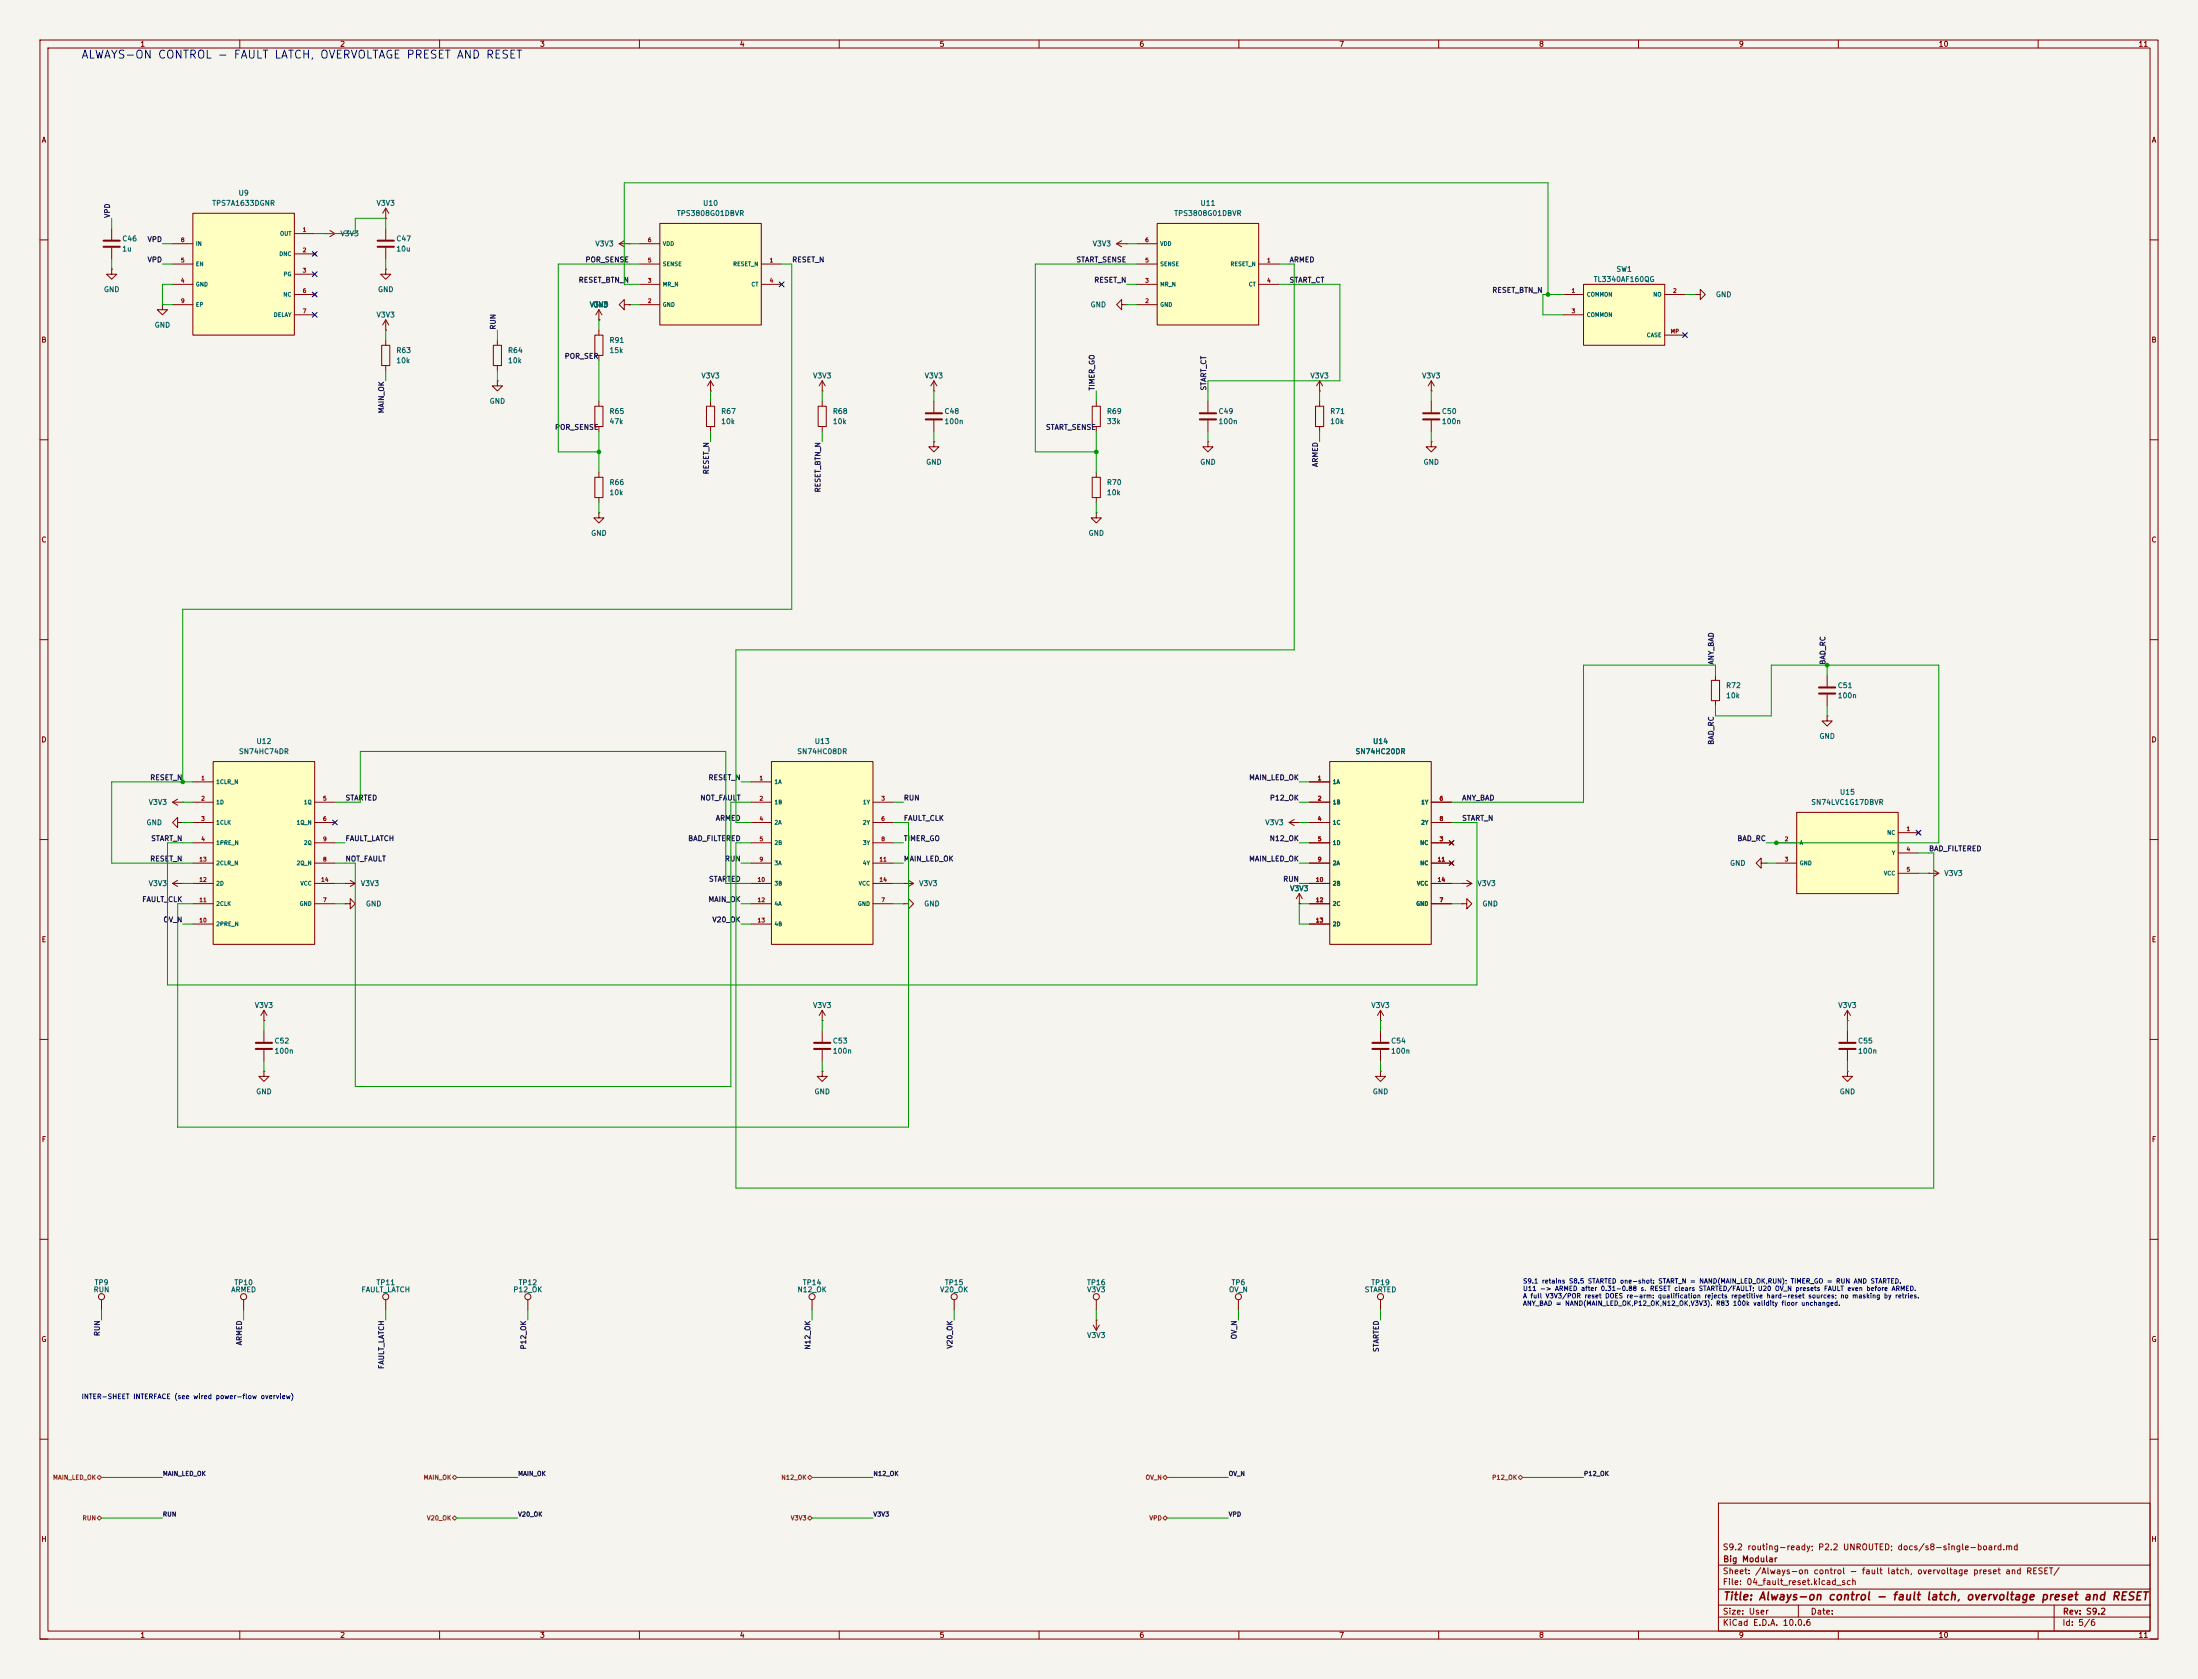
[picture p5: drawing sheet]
<svg xmlns="http://www.w3.org/2000/svg" width="550mm" height="420mm" viewBox="0 0 550 420" stroke-linecap="round" stroke-linejoin="round" font-family="sans-serif">
<defs><g id="words">
<text font-size="2" fill="#0000c2" x="20.2" y="15.2">ALWAYS-ON CONTROL - FAULT LATCH, OVERVOLTAGE PRESET AND RESET</text>
<text font-size="2" fill="#840000" x="431" y="400.8">Title: Always-on control - fault latch, overvoltage preset and RESET</text>
<g font-size="1.5" fill="#840000">
<text x="431" y="388.2">S9.2 routing-ready; P2.2 UNROUTED; docs/s8-single-board.md</text>
<text x="431" y="394.2">Sheet: /Always-on control - fault latch, overvoltage preset and RESET/</text>
<text x="431" y="391.1">Big Modular</text>
<text x="431" y="396.9">File: 04_fault_reset.kicad_sch</text>
<text x="431" y="407.1">KiCad E.D.A. 10.0.6</text>
<text x="431" y="404.3">Size: User</text>
<text x="453" y="404.3">Date:</text>
<text x="516" y="407.1">Id: 5/6</text>
<text x="516" y="404.2">Rev: S9.2</text>
</g>
<g font-size="1.3" fill="#840000">
<text x="35" y="12">1</text>
<text x="85" y="12">2</text>
<text x="135" y="12">3</text>
<text x="185" y="12">4</text>
<text x="235" y="12">5</text>
<text x="285" y="12">6</text>
<text x="335" y="12">7</text>
<text x="385" y="12">8</text>
<text x="435" y="12">9</text>
<text x="485" y="12">10</text>
<text x="535" y="12">11</text>
<text x="10.3" y="36">A</text>
<text x="538.3" y="36">A</text>
<text x="10.2" y="86">B</text>
<text x="538.2" y="86">B</text>
<text x="10.2" y="136">C</text>
<text x="538.2" y="136">C</text>
<text x="10.2" y="186">D</text>
<text x="538.2" y="186">D</text>
<text x="10.3" y="236">E</text>
<text x="538.3" y="236">E</text>
<text x="10.3" y="286">F</text>
<text x="538.3" y="286">F</text>
<text x="10.2" y="336">G</text>
<text x="538.2" y="336">G</text>
<text x="10.2" y="386">H</text>
<text x="538.2" y="386">H</text>
<text x="35" y="410">1</text>
<text x="85" y="410">2</text>
<text x="135" y="410">3</text>
<text x="185" y="410">4</text>
<text x="235" y="410">5</text>
<text x="285" y="410">6</text>
<text x="335" y="410">7</text>
<text x="385" y="410">8</text>
<text x="435" y="410">9</text>
<text x="485" y="410">10</text>
<text x="535" y="410">11</text>
</g>
<g font-size="1.3" fill="#006464">
<text x="53" y="51.8">TPS7A1633DGNR</text>
<text x="59.6" y="49.2">U9</text>
<text x="94.1" y="51.8">V3V3</text>
<text x="175.8" y="51.8">U10</text>
<text x="300.3" y="51.8">U11</text>
<text x="85.1" y="59.4">V3V3</text>
<text x="169.2" y="54.3">TPS3808G01DBVR</text>
<text x="293.7" y="54.3">TPS3808G01DBVR</text>
<text x="30.5" y="60.7">C46</text>
<text x="30.5" y="63.2">1u</text>
<text x="99" y="60.7">C47</text>
<text x="99" y="63.2">10u</text>
<text x="148.8" y="61.9">V3V3</text>
<text x="273.3" y="61.9">V3V3</text>
<text x="398.7" y="70.8">TL3340AF160QG</text>
<text x="404.3" y="68.3">SW1</text>
<text x="25.9" y="73.4">GND</text>
<text x="94.5" y="73.4">GND</text>
<text x="147.4" y="77.2">V3V3</text>
<text x="148.3" y="77.2">GND</text>
<text x="272.8" y="77.2">GND</text>
<text x="429.2" y="74.6">GND</text>
<text x="38.6" y="82.3">GND</text>
<text x="94.1" y="79.7">V3V3</text>
<text x="99" y="88.6">R63</text>
<text x="127" y="88.6">R64</text>
<text x="152.4" y="86.1">R91</text>
<text x="152.4" y="88.6">15k</text>
<text x="99" y="91.1">10k</text>
<text x="127" y="91.1">10k</text>
<text x="175.4" y="95">V3V3</text>
<text x="203.3" y="95">V3V3</text>
<text x="231.3" y="95">V3V3</text>
<text x="327.8" y="95">V3V3</text>
<text x="355.7" y="95">V3V3</text>
<text x="122.4" y="101.3">GND</text>
<text x="152.4" y="103.8">R65</text>
<text x="152.4" y="106.4">47k</text>
<text x="180.3" y="103.8">R67</text>
<text x="180.3" y="106.4">10k</text>
<text x="208.3" y="103.8">R68</text>
<text x="208.3" y="106.4">10k</text>
<text x="236.2" y="103.8">C48</text>
<text x="236.2" y="106.4">100n</text>
<text x="276.8" y="103.8">R69</text>
<text x="276.8" y="106.4">33k</text>
<text x="304.8" y="103.8">C49</text>
<text x="304.8" y="106.4">100n</text>
<text x="332.7" y="103.8">R71</text>
<text x="332.7" y="106.4">10k</text>
<text x="360.7" y="103.8">C50</text>
<text x="360.7" y="106.4">100n</text>
<text x="231.6" y="116.5">GND</text>
<text x="300.2" y="116.5">GND</text>
<text x="356.1" y="116.5">GND</text>
<text x="152.4" y="121.6">R66</text>
<text x="152.4" y="124.2">10k</text>
<text x="276.8" y="121.6">R70</text>
<text x="276.8" y="124.2">10k</text>
<text x="147.8" y="134.3">GND</text>
<text x="272.3" y="134.3">GND</text>
<text x="431.8" y="172.4">R72</text>
<text x="459.7" y="172.4">C51</text>
<text x="431.8" y="175">10k</text>
<text x="459.7" y="175">100n</text>
<text x="455.1" y="185.1">GND</text>
<text x="59.7" y="188.9">SN74HC74DR</text>
<text x="64" y="186.4">U12</text>
<text x="199.4" y="188.9">SN74HC08DR</text>
<text x="203.7" y="186.4">U13</text>
<text x="339.1" y="188.9">SN74HC20DR</text>
<text x="343.4" y="186.4">U14</text>
<text x="37.1" y="201.6">V3V3</text>
<text x="453.1" y="201.6">SN74LVC1G17DBVR</text>
<text x="460.3" y="199.1">U15</text>
<text x="36.5" y="206.7">GND</text>
<text x="316.5" y="206.7">V3V3</text>
<text x="37.1" y="222">V3V3</text>
<text x="90.2" y="222">V3V3</text>
<text x="229.9" y="222">V3V3</text>
<text x="369.6" y="222">V3V3</text>
<text x="432.8" y="216.9">GND</text>
<text x="486.4" y="219.4">V3V3</text>
<text x="91.4" y="227">GND</text>
<text x="231.1" y="227">GND</text>
<text x="322.7" y="223.2">V3V3</text>
<text x="370.8" y="227">GND</text>
<text x="63.6" y="252.4">V3V3</text>
<text x="203.3" y="252.4">V3V3</text>
<text x="343" y="252.4">V3V3</text>
<text x="459.9" y="252.4">V3V3</text>
<text x="68.6" y="261.3">C52</text>
<text x="68.6" y="263.9">100n</text>
<text x="208.3" y="261.3">C53</text>
<text x="208.3" y="263.9">100n</text>
<text x="348" y="261.3">C54</text>
<text x="348" y="263.9">100n</text>
<text x="464.8" y="261.3">C55</text>
<text x="464.8" y="263.9">100n</text>
<text x="64" y="274">GND</text>
<text x="203.7" y="274">GND</text>
<text x="343.4" y="274">GND</text>
<text x="460.2" y="274">GND</text>
<text x="23.3" y="323.6">RUN</text>
<text x="23.5" y="321.8">TP9</text>
<text x="57.7" y="323.6">ARMED</text>
<text x="58.5" y="321.8">TP10</text>
<text x="90.3" y="323.6">FAULT_LATCH</text>
<text x="94.1" y="321.8">TP11</text>
<text x="128.3" y="323.6">P12_OK</text>
<text x="129.6" y="321.8">TP12</text>
<text x="199.4" y="323.6">N12_OK</text>
<text x="200.7" y="321.8">TP14</text>
<text x="235.1" y="323.6">V20_OK</text>
<text x="236.3" y="321.8">TP15</text>
<text x="271.9" y="321.8">TP16</text>
<text x="271.9" y="323.6">V3V3</text>
<text x="307.4" y="323.6">OV_N</text>
<text x="308" y="321.8">TP6</text>
<text x="341.4" y="323.6">STARTED</text>
<text x="343" y="321.8">TP19</text>
<text x="271.9" y="335">V3V3</text>
</g>
<g font-size="1.3" fill="#0f0f0f">
<text x="27.8" y="54.6" transform="rotate(-90 27.8 54.6)">VPD</text>
<text x="36.8" y="60.8">VPD</text>
<text x="36.8" y="65.9">VPD</text>
<text x="146.4" y="65.9">POR_SENSE</text>
<text x="198.1" y="65.9">RESET_N</text>
<text x="269.2" y="65.9">START_SENSE</text>
<text x="322.6" y="65.9">ARMED</text>
<text x="144.7" y="71">RESET_BTN_N</text>
<text x="273.7" y="71">RESET_N</text>
<text x="322.6" y="71">START_CT</text>
<text x="373.3" y="73.5">RESET_BTN_N</text>
<text x="124.3" y="82.6" transform="rotate(-90 124.3 82.6)">RUN</text>
<text x="141.2" y="90.1">POR_SER</text>
<text x="274.2" y="97.8" transform="rotate(-90 274.2 97.8)">TIMER_GO</text>
<text x="302.1" y="97.8" transform="rotate(-90 302.1 97.8)">START_CT</text>
<text x="96.4" y="103.5" transform="rotate(-90 96.4 103.5)">MAIN_OK</text>
<text x="138.7" y="107.8">POR_SENSE</text>
<text x="261.6" y="107.8">START_SENSE</text>
<text x="177.7" y="118.8" transform="rotate(-90 177.7 118.8)">RESET_N</text>
<text x="330.1" y="117" transform="rotate(-90 330.1 117)">ARMED</text>
<text x="205.6" y="123.3" transform="rotate(-90 205.6 123.3)">RESET_BTN_N</text>
<text x="429.1" y="166.4" transform="rotate(-90 429.1 166.4)">ANY_BAD</text>
<text x="457.1" y="166.4" transform="rotate(-90 457.1 166.4)">BAD_RC</text>
<text x="429.1" y="186.4" transform="rotate(-90 429.1 186.4)">BAD_RC</text>
<text x="37.4" y="195.5">RESET_N</text>
<text x="177.1" y="195.5">RESET_N</text>
<text x="312.4" y="195.5">MAIN_LED_OK</text>
<text x="86.3" y="200.5">STARTED</text>
<text x="175.1" y="200.5">NOT_FAULT</text>
<text x="226" y="200.5">RUN</text>
<text x="317.6" y="200.5">P12_OK</text>
<text x="365.7" y="200.5">ANY_BAD</text>
<text x="179" y="205.6">ARMED</text>
<text x="226" y="205.6">FAULT_CLK</text>
<text x="365.7" y="205.6">START_N</text>
<text x="37.4" y="215.8">RESET_N</text>
<text x="37.7" y="210.7">START_N</text>
<text x="86.3" y="215.8">NOT_FAULT</text>
<text x="86.3" y="210.7">FAULT_LATCH</text>
<text x="172.1" y="210.7">BAD_FILTERED</text>
<text x="181.3" y="215.8">RUN</text>
<text x="226" y="210.7">TIMER_GO</text>
<text x="226" y="215.8">MAIN_LED_OK</text>
<text x="312.4" y="215.8">MAIN_LED_OK</text>
<text x="317.6" y="210.7">N12_OK</text>
<text x="434.6" y="210.7">BAD_RC</text>
<text x="482.6" y="213.2">BAD_FILTERED</text>
<text x="177.3" y="220.9">STARTED</text>
<text x="321" y="220.9">RUN</text>
<text x="35.5" y="225.9">FAULT_CLK</text>
<text x="177.1" y="225.9">MAIN_OK</text>
<text x="40.8" y="231">OV_N</text>
<text x="178.1" y="231">V20_OK</text>
<text x="25.3" y="334.4" transform="rotate(-90 25.3 334.4)">RUN</text>
<text x="309.8" y="335.2" transform="rotate(-90 309.8 335.2)">OV_N</text>
<text x="60.8" y="336.7" transform="rotate(-90 60.8 336.7)">ARMED</text>
<text x="132" y="337.7" transform="rotate(-90 132 337.7)">P12_OK</text>
<text x="203.1" y="337.8" transform="rotate(-90 203.1 337.8)">N12_OK</text>
<text x="238.6" y="337.5" transform="rotate(-90 238.6 337.5)">V20_OK</text>
<text x="345.3" y="338.4" transform="rotate(-90 345.3 338.4)">STARTED</text>
<text x="96.4" y="342.6" transform="rotate(-90 96.4 342.6)">FAULT_LATCH</text>
</g>
<g font-size="1.2" fill="#0000c2">
<text x="381" y="321.3">S9.1 retains S8.5 STARTED one-shot: START_N = NAND(MAIN_LED_OK,RUN); TIMER_GO = RUN AND STARTED.</text>
<text x="381" y="323.2">U11 -&gt; ARMED after 0.31-0.88 s. RESET clears STARTED/FAULT; U20 OV_N presets FAULT even before ARMED.</text>
<text x="381" y="325">A full V3V3/POR reset DOES re-arm: qualification rejects repetitive hard-reset sources; no masking by retries.</text>
<text x="381" y="326.9">ANY_BAD = NAND(MAIN_LED_OK,P12_OK,N12_OK,V3V3). R83 100k validity floor unchanged.</text>
<text x="20.3" y="350.3">INTER-SHEET INTERFACE (see wired power-flow overview)</text>
</g>
<g font-size="1.1" fill="#725600">
<text x="13.1" y="370.4">MAIN_LED_OK</text>
<text x="105.9" y="370.4">MAIN_OK</text>
<text x="195.4" y="370.4">N12_OK</text>
<text x="286.5" y="370.4">OV_N</text>
<text x="373.2" y="370.4">P12_OK</text>
<text x="20.5" y="380.6">RUN</text>
<text x="106.7" y="380.6">V20_OK</text>
<text x="197.7" y="380.6">V3V3</text>
<text x="287.5" y="380.6">VPD</text>
</g>
<g font-size="1.1" fill="#0f0f0f">
<text x="40.6" y="369.5">MAIN_LED_OK</text>
<text x="129.5" y="369.5">MAIN_OK</text>
<text x="218.4" y="369.5">N12_OK</text>
<text x="307.3" y="369.5">OV_N</text>
<text x="396.2" y="369.5">P12_OK</text>
<text x="40.6" y="379.6">RUN</text>
<text x="129.5" y="379.6">V20_OK</text>
<text x="218.4" y="379.6">V3V3</text>
<text x="307.3" y="379.6">VPD</text>
</g>
<g font-size="1" fill="#006464">
<text x="70" y="59.2">OUT</text>
<text x="48.9" y="61.7">IN</text>
<text x="69.8" y="64.3">DNC</text>
<text x="165.7" y="61.7">VDD</text>
<text x="290.2" y="61.7">VDD</text>
<text x="48.9" y="71.9">GND</text>
<text x="48.9" y="66.8">EN</text>
<text x="70.8" y="69.3">PG</text>
<text x="165.7" y="71.9">MR_N</text>
<text x="165.7" y="66.8">SENSE</text>
<text x="183.3" y="66.8">RESET_N</text>
<text x="187.9" y="71.9">CT</text>
<text x="290.2" y="71.9">MR_N</text>
<text x="290.2" y="66.8">SENSE</text>
<text x="307.8" y="66.8">RESET_N</text>
<text x="312.4" y="71.9">CT</text>
<text x="48.9" y="77">EP</text>
<text x="70.8" y="74.4">NC</text>
<text x="165.7" y="77">GND</text>
<text x="290.2" y="77">GND</text>
<text x="396.9" y="74.4">COMMON</text>
<text x="413.6" y="74.4">NO</text>
<text x="68.4" y="79.5">DELAY</text>
<text x="396.9" y="79.5">COMMON</text>
<text x="411.9" y="84.6">CASE</text>
<text x="54" y="196.3">1CLR_N</text>
<text x="193.7" y="196.3">1A</text>
<text x="333.4" y="196.3">1A</text>
<text x="54" y="201.4">1D</text>
<text x="75.9" y="201.4">1Q</text>
<text x="193.7" y="201.4">1B</text>
<text x="215.8" y="201.4">1Y</text>
<text x="333.4" y="201.4">1B</text>
<text x="355.5" y="201.4">1Y</text>
<text x="54" y="206.5">1CLK</text>
<text x="74.1" y="206.5">1Q_N</text>
<text x="193.7" y="206.5">2A</text>
<text x="215.8" y="206.5">2Y</text>
<text x="333.4" y="206.5">1C</text>
<text x="355.5" y="206.5">2Y</text>
<text x="472.1" y="209">NC</text>
<text x="54" y="211.6">1PRE_N</text>
<text x="75.9" y="211.6">2Q</text>
<text x="193.7" y="211.6">2B</text>
<text x="215.8" y="211.6">3Y</text>
<text x="333.4" y="211.6">1D</text>
<text x="355.3" y="211.6">NC</text>
<text x="450.2" y="211.6">A</text>
<text x="473.3" y="214.1">Y</text>
<text x="54" y="221.7">2D</text>
<text x="54" y="216.7">2CLR_N</text>
<text x="74.1" y="216.7">2Q_N</text>
<text x="75" y="221.7">VCC</text>
<text x="193.7" y="216.7">3A</text>
<text x="193.7" y="221.7">3B</text>
<text x="214.7" y="221.7">VCC</text>
<text x="215.8" y="216.7">4Y</text>
<text x="333.4" y="216.7">2A</text>
<text x="333.4" y="221.7">2B</text>
<text x="354.4" y="221.7">VCC</text>
<text x="355.3" y="216.7">NC</text>
<text x="450.2" y="216.7">GND</text>
<text x="471.3" y="219.2">VCC</text>
<text x="54" y="226.8">2CLK</text>
<text x="74.9" y="226.8">GND</text>
<text x="193.7" y="226.8">4A</text>
<text x="214.6" y="226.8">GND</text>
<text x="333.4" y="226.8">2C</text>
<text x="354.3" y="226.8">GND</text>
<text x="54" y="231.9">2PRE_N</text>
<text x="193.7" y="231.9">4B</text>
<text x="333.4" y="231.9">2D</text>
</g>
<g font-size="1" fill="#a90000">
<text x="75.6" y="58.2">1</text>
<text x="45.1" y="65.9">5</text>
<text x="45.1" y="60.8">8</text>
<text x="75.6" y="63.3">2</text>
<text x="162" y="65.9">5</text>
<text x="162" y="60.8">6</text>
<text x="192.5" y="65.9">1</text>
<text x="286.4" y="65.9">5</text>
<text x="286.4" y="60.8">6</text>
<text x="316.9" y="65.9">1</text>
<text x="45.1" y="70.9">4</text>
<text x="75.6" y="68.4">3</text>
<text x="162" y="70.9">3</text>
<text x="192.5" y="70.9">4</text>
<text x="286.4" y="70.9">3</text>
<text x="316.9" y="70.9">4</text>
<text x="45.1" y="76">9</text>
<text x="75.6" y="73.5">6</text>
<text x="162" y="76">2</text>
<text x="286.4" y="76">2</text>
<text x="393.1" y="73.5">1</text>
<text x="418.5" y="73.5">2</text>
<text x="75.6" y="78.6">7</text>
<text x="393.1" y="78.6">3</text>
<text x="417.9" y="83.6">MP</text>
<text x="50.2" y="195.4">1</text>
<text x="189.9" y="195.4">1</text>
<text x="329.6" y="195.4">1</text>
<text x="50.2" y="200.5">2</text>
<text x="80.7" y="200.5">5</text>
<text x="189.9" y="200.5">2</text>
<text x="220.4" y="200.5">3</text>
<text x="329.6" y="200.5">2</text>
<text x="360.1" y="200.5">6</text>
<text x="50.2" y="205.6">3</text>
<text x="80.7" y="205.6">6</text>
<text x="189.9" y="205.6">4</text>
<text x="220.4" y="205.6">6</text>
<text x="329.6" y="205.6">4</text>
<text x="360.1" y="205.6">8</text>
<text x="476.9" y="208.1">1</text>
<text x="49.7" y="215.7">13</text>
<text x="50.2" y="210.6">4</text>
<text x="80.7" y="215.7">8</text>
<text x="80.7" y="210.6">9</text>
<text x="189.9" y="210.6">5</text>
<text x="189.9" y="215.7">9</text>
<text x="219.9" y="215.7">11</text>
<text x="220.4" y="210.6">8</text>
<text x="329.6" y="210.6">5</text>
<text x="329.6" y="215.7">9</text>
<text x="359.6" y="215.7">11</text>
<text x="360.1" y="210.6">3</text>
<text x="446.5" y="210.6">2</text>
<text x="446.5" y="215.7">3</text>
<text x="476.9" y="213.2">4</text>
<text x="49.7" y="220.8">12</text>
<text x="80.2" y="220.8">14</text>
<text x="189.4" y="220.8">10</text>
<text x="219.9" y="220.8">14</text>
<text x="329.1" y="220.8">10</text>
<text x="359.6" y="220.8">14</text>
<text x="476.9" y="218.3">5</text>
<text x="49.7" y="225.9">11</text>
<text x="80.7" y="225.9">7</text>
<text x="189.4" y="225.9">12</text>
<text x="220.4" y="225.9">7</text>
<text x="329.1" y="225.9">12</text>
<text x="360.1" y="225.9">7</text>
<text x="49.7" y="231">10</text>
<text x="189.4" y="231">13</text>
<text x="329.1" y="231">13</text>
</g>
</g></defs>
<path d="M0 0h550v420h-550z" fill="#f5f4ef" stroke="#f5f4ef" stroke-width=".25"/>
<g fill="none" stroke="#840000" stroke-width=".25">
<path d="M10 10h530v400h-530zM12 12h526v396h-526zM60 10v2M110 10v2M160 10v2M210 10v2M260 10v2M310 10v2M360 10v2M410 10v2M460 10v2M510 10v2"/>
<path d="M10 60h2M538 60h2M10 110h2M233.7 110.5v1.3h1.2l-1.2 1.2-1.3-1.2h1.3M233.7 110.5h.1M538 110h2M10 160h2M538 160h2M10 210h2M538 210h2M10 260h2M538 260h2"/>
<path d="M10 310h2M538 310h2M10 360h2M430 376h108v32h-108zM538 360h2M430 397.5h108M430 391.5h108M10 410h2M60 408v2M110 408v2M160 408v2M210 408v2"/>
<path d="M260 408v2M310 408v2M360 408v2M410 408v2M430 404.5h108M430 401.5h108M450 401.5v3M460 408v2M510 408v2M514 401.5v6.5M538 410h2"/>
</g>
<path d="M165.1 55.9h25.4v25.4h-25.4z" fill="#ffffc2"/>
<g fill="none" stroke="#840000" stroke-width=".25">
<path d="M165.1 55.9h25.4v25.4h-25.4zM160 66.1h5.1M160 76.2h5.1M160 71.1h5.1M160 61h5.1M190.5 66.1h5.1M190.5 71.1h5.1M279.4 61h2.5M279.4 61l1.3 .7M280.7 76.2v-1.3l-1.3 1.3 1.3 1.3v-1.3h1.2M280.7 60.2l-1.3 .8M281.9 61h.1"/>
<path d="M281.9 76.2h.1M177.8 97.8h.1M177.8 95.3v2.5M177.8 95.3l-.8 1.2M177.8 95.3l.8 1.2M205.7 97.8h.1M205.7 95.3l-.7 1.2M205.7 95.3l.8 1.2M205.7 95.3v2.5M233.7 97.8h.1M233.7 95.3v2.5M233.7 95.3l-.8 1.2"/>
<path d="M233.7 95.3l.7 1.2M176.8 101.6h2v5.1h-2zM177.8 100.3v1.3M177.8 106.7v1.3M204.7 101.6h2.1v5.1h-2.1zM205.7 100.3v1.3M205.7 106.7v1.3M233.7 100.3v2.8M233.7 105.2v2.8M273.3 119.4h2v5.1h-2zM273.3 101.6h2v5.1h-2zM274.3 100.3v1.3"/>
<path d="M274.3 106.7v1.3M274.3 118.1v1.3M274.3 128.3v1.3h1.3l-1.3 1.2-1.3-1.2h1.3M274.3 128.3h.1M274.3 124.5v1.2"/>
</g>
<path d="M231.6 103.4h4.1M231.6 104.9h4.1" fill="none" stroke="#840000" stroke-width=".51"/>
<path d="M396.2 71.1h20.4v15.3h-20.4z" fill="#ffffc2"/>
<g fill="none" stroke="#840000" stroke-width=".25">
<path d="M149.9 77.5v2.5M149.9 77.5l-.8 1.3M149.9 77.5l.7 1.3M154.9 61l1.3 .7M154.9 61h2.6M156.2 76.2v-1.3l-1.3 1.3 1.3 1.3v-1.3h1.3M156.2 60.2l-1.3 .8M157.5 61h.1M157.5 76.2h.1M391.2 73.7h5M391.2 78.8h5M396.2 71.1h20.4v15.3h-20.4z"/>
<path d="M416.6 73.7h5M424.2 73.7h1.2v-1.3l1.3 1.3-1.3 1.2v-1.2M424.2 73.7h.1M148.8 83.8h2.1v5.1h-2.1zM149.9 80h.1M149.9 82.6v1.2M149.9 88.9v1.3M330.2 97.8h.1M330.2 95.3l-.8 1.2M330.2 95.3l.8 1.2M330.2 95.3v2.5M416.6 83.8h5"/>
<path d="M148.8 101.6h2.1v5.1h-2.1zM148.8 119.4h2.1v5.1h-2.1zM149.9 100.3v1.3M149.9 106.7v1.3M149.9 118.1v1.3M302.3 110.5v1.3h1.2l-1.2 1.2-1.3-1.2h1.3M302.3 110.5h.1M302.3 100.3v2.8M302.3 105.2v2.8M358.1 110.5v1.3h1.3l-1.3 1.2-1.2-1.2h1.2M358.1 110.5h.1M149.9 128.3v1.3h1.2l-1.2 1.2-1.3-1.2h1.3"/>
<path d="M149.9 128.3h.1M149.9 124.5v1.2M428.2 170.2h2.1v5.1h-2.1zM429.3 168.9v1.3M429.3 175.3v1.2M440.7 215.9v-1.3l-1.3 1.3 1.3 1.3v-1.3h1.3M442 215.9h.1M203.2 325.1v2.6M238.8 325.1v2.6M273.6 331.5l.7 1.3M274.3 330.2h.1M274.3 325.1v2.6"/>
<path d="M274.3 330.2v2.6M275.1 331.5l-.8 1.3M309.9 325.1v2.6M345.4 325.1v2.6"/>
<circle cx="203.2" cy="324.4" r=".76"/>
<circle cx="238.8" cy="324.4" r=".76"/>
<circle cx="274.3" cy="324.4" r=".76"/>
<circle cx="309.9" cy="324.4" r=".76"/>
<circle cx="345.4" cy="324.4" r=".76"/>
</g>
<path d="M300.2 103.4h4.1M300.2 104.9h4.1" fill="none" stroke="#840000" stroke-width=".51"/>
<path d="M289.6 55.9h25.4v25.4h-25.4z" fill="#ffffc2"/>
<path d="M27.9 57.2v2.8M289.6 55.9h25.4v25.4h-25.4zM27.9 67.3v1.3h1.3l-1.3 1.3-1.2-1.3h1.2M27.9 67.3h.1M27.9 62v2.8M284.5 66.1h5.1M284.5 76.2h5.1M284.5 71.1h5.1M284.5 61h5.1M315 66.1h5M315 71.1h5" fill="none" stroke="#840000" stroke-width=".25"/>
<path d="M25.9 60.2h4.1M25.9 61.7h4.1" fill="none" stroke="#840000" stroke-width=".51"/>
<path d="M48.3 53.4h25.4v30.4h-25.4z" fill="#ffffc2"/>
<g fill="none" stroke="#840000" stroke-width=".25">
<path d="M48.3 53.4h25.4v30.4h-25.4zM73.7 58.4h5M81.3 58.4h.1M81.3 58.4h2.5M82.5 57.7l1.3 .7M83.8 58.4l-1.3 .8M96.5 54.6h.1M96.5 52.1v2.5M96.5 57.2v2.8M96.5 52.1l-.7 1.3M96.5 52.1l.8 1.3M40.6 76.2v1.3h1.3l-1.3 1.3-1.2-1.3h1.2"/>
<path d="M40.6 76.2h.1M43.2 71.1h5.1M43.2 66.1h5.1M43.2 61h5.1M43.2 76.2h5.1M73.7 63.5h5M73.7 68.6h5M73.7 73.7h5M73.7 78.8h5M78.4 63.1l.7 .8M78.4 73.3l.7 .8M79.1 63.1l-.7 .8"/>
<path d="M79.1 73.3l-.7 .8M96.5 67.3v1.3h1.3l-1.3 1.3-1.3-1.3h1.3M96.5 67.3h.1M96.5 62v2.8M95.5 86.4h2v5.1h-2zM96.5 82.6h.1M96.5 80l-.7 1.3M96.5 80l.8 1.3M96.5 80v2.6M96.5 85.1v1.3M96.5 91.5v1.2M123.4 86.4h2.1v5.1h-2.1z"/>
<path d="M124.5 95.3v1.2h1.2l-1.2 1.3-1.3-1.3h1.3M124.5 95.3h.1M124.5 85.1v1.3M124.5 91.5v1.2M44.4 199.9l-1.2 .8M43.2 200.7l1.2 .7M43.2 200.7h2.5M44.4 205.8v-1.3l-1.2 1.3 1.2 1.2v-1.2h1.3M45.7 205.8h.1M45.7 200.7h.1M43.2 221l1.2 .8M43.2 221h2.5"/>
<path d="M44.4 220.2l-1.2 .8M45.7 221h.1"/>
</g>
<path d="M94.5 60.2h4.1M94.5 61.7h4.1" fill="none" stroke="#840000" stroke-width=".51"/>
<path d="M53.3 190.5h25.4v45.7h-25.4z" fill="#ffffc2"/>
<g fill="none" stroke="#840000" stroke-width=".25">
<path d="M329.2 101.6h2v5.1h-2zM330.2 100.3v1.3M330.2 106.7v1.3M358.1 100.3v2.8M358.1 105.2v2.8M457.2 179.1v1.3h1.3l-1.3 1.2-1.3-1.2h1.3M457.2 179.1h.1M457.2 168.9v2.8M457.2 173.7v2.8M48.3 195.6h5M53.3 190.5h25.4v45.7h-25.4zM48.3 200.7h5"/>
<path d="M48.3 205.8h5M48.3 210.8h5M48.3 215.9h5M78.7 200.7h5.1M78.7 205.8h5.1M78.7 210.8h5.1M78.7 215.9h5.1M482.6 218.5h.1M482.6 218.5h2.5M483.9 217.7l1.2 .8M485.1 218.5l-1.2 .7M48.3 226.1h5"/>
<path d="M48.3 231.2h5M48.3 221h5M78.7 226.1h5.1M78.7 221h5.1M86.4 226.1h1.2v-1.3l1.3 1.3-1.3 1.2v-1.2M86.4 226.1h.1M86.4 221h.1M86.4 221h2.5M87.6 220.2l1.3 .8M88.9 221l-1.3 .8M462.3 257.8v2.8M462.3 262.6v2.8"/>
</g>
<path d="M356.1 103.4h4.1M356.1 104.9h4.1M455.2 172h4M455.2 173.5h4M460.2 260.9h4.1M460.2 262.4h4.1" fill="none" stroke="#840000" stroke-width=".51"/>
<path d="M449.6 203.2h25.4v20.3h-25.4z" fill="#ffffc2"/>
<g fill="none" stroke="#840000" stroke-width=".25">
<path d="M358.1 97.8h.1M358.1 95.3l-.7 1.2M358.1 95.3l.8 1.2M358.1 95.3v2.5M322.6 205.8l1.2 .7M322.6 205.8h2.5M323.8 205l-1.2 .8M325.1 205.8h.1M444.5 210.8h5.1M444.5 215.9h5.1M449.6 203.2h25.4v20.3h-25.4zM475 208.3h5.1"/>
<path d="M475 213.4h5.1M475 218.5h5.1M479.7 207.9l.7 .8M480.4 207.9l-.7 .8M325.1 226.1h.1M325.1 223.5l-.7 1.3M325.1 223.5l.8 1.3M325.1 223.5v2.6M365.8 221h.1M365.8 221h2.5M367 220.2l1.3 .8M368.3 221l-1.3 .8"/>
<path d="M66 255.3h.1M66 252.7l-.7 1.3M66 252.7l.8 1.3M66 252.7v2.6M66 257.8v2.8M205.7 257.8v2.8M345.4 255.3h.1M345.4 252.7v2.6M345.4 257.8v2.8M345.4 252.7l-.7 1.3M345.4 252.7l.8 1.3M462.3 255.3h.1"/>
<path d="M462.3 252.7l-.8 1.3M462.3 252.7l.7 1.3M462.3 252.7v2.6M66 268v1.3h1.3l-1.3 1.2-1.2-1.2h1.2M66 268h.1M66 262.6v2.8M205.7 262.6v2.8M345.4 268v1.3h1.3l-1.3 1.2-1.2-1.2h1.2M345.4 268h.1M345.4 262.6v2.8M462.3 268v1.3h1.2l-1.2 1.2-1.3-1.2h1.3M462.3 268h.1"/>
<path d="M25.4 325.1v2.6M61 325.1v2.6M96.5 325.1v2.6M132.1 325.1v2.6"/>
<circle cx="25.4" cy="324.4" r=".76"/>
<circle cx="61" cy="324.4" r=".76"/>
<circle cx="96.5" cy="324.4" r=".76"/>
<circle cx="132.1" cy="324.4" r=".76"/>
</g>
<path d="M64 260.9h4.1M64 262.4h4.1M203.7 260.9h4.1M203.7 262.4h4.1M343.4 260.9h4.1M343.4 262.4h4.1" fill="none" stroke="#840000" stroke-width=".51"/>
<path d="M332.7 190.5h25.4v45.7h-25.4z" fill="#ffffc2"/>
<g fill="none" stroke="#840000" stroke-width=".25">
<path d="M327.7 195.6h5M332.7 190.5h25.4v45.7h-25.4zM327.7 200.7h5M327.7 210.8h5M327.7 205.8h5M327.7 215.9h5M358.1 200.7h5.1M358.1 210.8h5.1M358.1 205.8h5.1M358.1 215.9h5.1M362.8 210.4l.8 .8M362.8 215.5l.8 .8"/>
<path d="M363.6 210.4l-.8 .8M363.6 215.5l-.8 .8M327.7 226.1h5M327.7 221h5M327.7 231.2h5M358.1 226.1h5.1M358.1 221h5.1M365.8 226.1h1.2v-1.3l1.3 1.3-1.3 1.2v-1.2M365.8 226.1h.1"/>
</g>
<path d="M193 190.5h25.4v45.7h-25.4z" fill="#ffffc2"/>
<g fill="none" stroke="#840000" stroke-width=".25">
<path d="M157.5 76.2h.1M149.9 80h.1M188 195.6h5M193 190.5h25.4v45.7h-25.4zM327.7 195.6h5M188 200.7h5M188 205.8h5M188 210.8h5M188 215.9h5M218.4 200.7h5.1M218.4 205.8h5.1M218.4 210.8h5.1"/>
<path d="M218.4 215.9h5.1M327.7 200.7h5M327.7 205.8h5M327.7 210.8h5M327.7 215.9h5M358.1 200.7h5.1M358.1 205.8h5.1M358.1 210.8h5.1M358.1 215.9h5.1M362.8 210.4l.8 .8M362.8 215.5l.8 .8M363.6 210.4l-.8 .8"/>
<path d="M363.6 215.5l-.8 .8M188 226.1h5M188 221h5M188 231.2h5M218.4 226.1h5.1M218.4 221h5.1M226.1 221h.1M226.1 226.1h1.2v-1.3l1.3 1.3-1.3 1.2v-1.2M226.1 226.1h.1M226.1 221h2.5M227.3 220.2l1.3 .8M228.6 221l-1.3 .8"/>
<path d="M325.1 226.1h.1M327.7 226.1h5M327.7 221h5M327.7 231.2h5M358.1 226.1h5.1M358.1 221h5.1M205.7 255.3h.1M205.7 252.7l-.7 1.3M205.7 252.7l.8 1.3M205.7 252.7v2.6M205.7 268v1.3h1.3l-1.3 1.2-1.2-1.2h1.2M205.7 268h.1"/>
</g>
<path d="M24.3 369.6l.6-.6 .5 .6-.5 .5zM24.3 379.7l.6-.5 .5 .5-.5 .6zM113.2 369.6l.5-.6 .6 .6-.6 .5zM113.2 379.7l.5-.5 .6 .5-.6 .6zM202.6 369l.6 .6-.6 .5-.5-.5zM202.6 379.2l.6 .5-.6 .6-.5-.6zM291.5 369l.6 .6-.6 .5-.5-.5zM291.5 379.2l.6 .5-.6 .6-.5-.6zM379.9 369.6l.6-.6 .5 .6-.5 .5z" fill="none" stroke="#725600" stroke-width=".25"/>
<g fill="none" stroke="#009600" stroke-width=".25">
<path d="M27.9 54.6v2.6M96.5 57.2v-2.6h-7.6v3.8h-10.2M27.9 64.8v2.5M40.6 61h2.6M40.6 66.1h2.6M43.2 71.1h-2.6v5.1h2.6M96.5 64.8v2.5M157.5 76.2h2.5M157.5 61h2.5M160 71.1h-3.8v-25.4h231.1v28M160 66.1h-20.3v46.9h10.2M195.6 66.1h2.5v86.3h-152.4v43.2"/>
<path d="M281.9 71.1h2.6M281.9 76.2h2.6M281.9 61h2.6M284.5 66.1h-25.4v46.9h15.2M320 71.1h15.3v24.2h-33v5M320 66.1h3.8v96.5h-139.7v43.2h3.9M391.2 73.7h-5.1v5.1h5.1M421.6 73.7h2.6M96.5 82.6v2.5M96.5 92.7v2.6M124.5 82.6v2.5M124.5 92.7v2.6"/>
<path d="M149.9 80v2.6M149.9 90.2v10.1M177.8 97.8v2.5M205.7 97.8v2.5M233.7 97.8v2.5M274.3 97.8v2.5M330.2 97.8v2.5M358.1 97.8v2.5M149.9 108v10.1M177.8 108v2.5M205.7 108v2.5M233.7 108v2.5"/>
<path d="M274.3 108v10.1M302.3 108v2.5M330.2 108v2.5M358.1 108v2.5M149.9 125.7v2.6M274.3 125.7v2.6M429.3 176.5v2.6h13.9v-12.7h41.9v44.4h-43.1M429.3 168.9v-2.5h-33.1v34.3h-33M457.2 166.4v2.5M457.2 176.5v2.6M48.3 195.6h-20.4v20.3h20.4M185.4 195.6h2.6"/>
<path d="M325.1 195.6h2.6M45.7 205.8h2.6M45.7 200.7h2.6M83.8 210.8h2.6M83.8 200.7h6.4v-12.7h91.4v33h6.4M185.4 215.9h2.6M188 200.7h-5.1v71.1h-94v-55.9h-5.1M188 210.8h-3.9v86.4h299.8v-83.8h-3.8M223.5 210.8h2.6M223.5 215.9h2.6M223.5 205.8h3.8v76.2h-182.9v-55.9h3.9M223.5 200.7h2.6"/>
<path d="M325.1 210.8h2.6M325.1 215.9h2.6M325.1 205.8h2.6M325.1 200.7h2.6M363.2 205.8h6.4v40.6h-327.7v-35.6h6.4M442 215.9h2.5M480.1 218.5h2.5M45.7 221h2.6M45.7 231.2h2.6M83.8 221h2.6M83.8 226.1h2.6M185.4 226.1h2.6"/>
<path d="M185.4 231.2h2.6M223.5 221h2.6M223.5 226.1h2.6M325.1 221h2.6M327.7 226.1h-2.6v5.1h2.6M363.2 221h2.6M363.2 226.1h2.6M66 255.3v2.5M205.7 255.3v2.5M345.4 255.3v2.5M462.3 255.3v2.5M66 265.4v2.6"/>
<path d="M205.7 265.4v2.6M345.4 265.4v2.6M462.3 265.4v2.6M25.4 327.7v2.5M61 327.7v2.5M96.5 327.7v2.5M132.1 327.7v2.5M203.2 327.7v2.5M238.8 327.7v2.5M274.3 327.7v2.5M309.9 327.7v2.5M345.4 327.7v2.5"/>
<path d="M25.4 369.6h15.2M25.4 379.7h15.2M114.3 369.6h15.2M114.3 379.7h15.2M203.2 369.6h15.2M203.2 379.7h15.2M292.1 369.6h15.2M292.1 379.7h15.2M381 369.6h15.2"/>
</g>
<g fill="none" stroke="#000084" stroke-width=".25">
<path d="M78.1 73.1l1.2 1.2M78.1 78.1l1.2 1.3M78.1 62.9l1.2 1.2M78.1 68l1.2 1.2M79.3 73.1l-1.2 1.2M79.3 78.1l-1.2 1.3M79.3 62.9l-1.2 1.2M79.3 68l-1.2 1.2M195 70.5l1.2 1.2M196.2 70.5l-1.2 1.2M421 83.2l1.2 1.2M422.2 83.2l-1.2 1.2"/>
<path d="M83.2 205.1l1.2 1.3M84.4 205.1l-1.2 1.3M362.6 215.3l1.2 1.2M362.6 210.2l1.2 1.2M363.8 215.3l-1.2 1.2M363.8 210.2l-1.2 1.2M479.5 207.7l1.2 1.2M480.7 207.7l-1.2 1.2"/>
</g>
<g fill="#009600" stroke="#009600" stroke-width=".25">
<circle cx="444.5" cy="210.8" r=".46"/>
<circle cx="149.9" cy="113" r=".46"/>
<circle cx="387.3" cy="73.7" r=".46"/>
<circle cx="457.2" cy="166.4" r=".46"/>
<circle cx="45.7" cy="195.6" r=".46"/>
<circle cx="274.3" cy="113" r=".46"/>
</g>
<use href="#words"/>
</svg>
